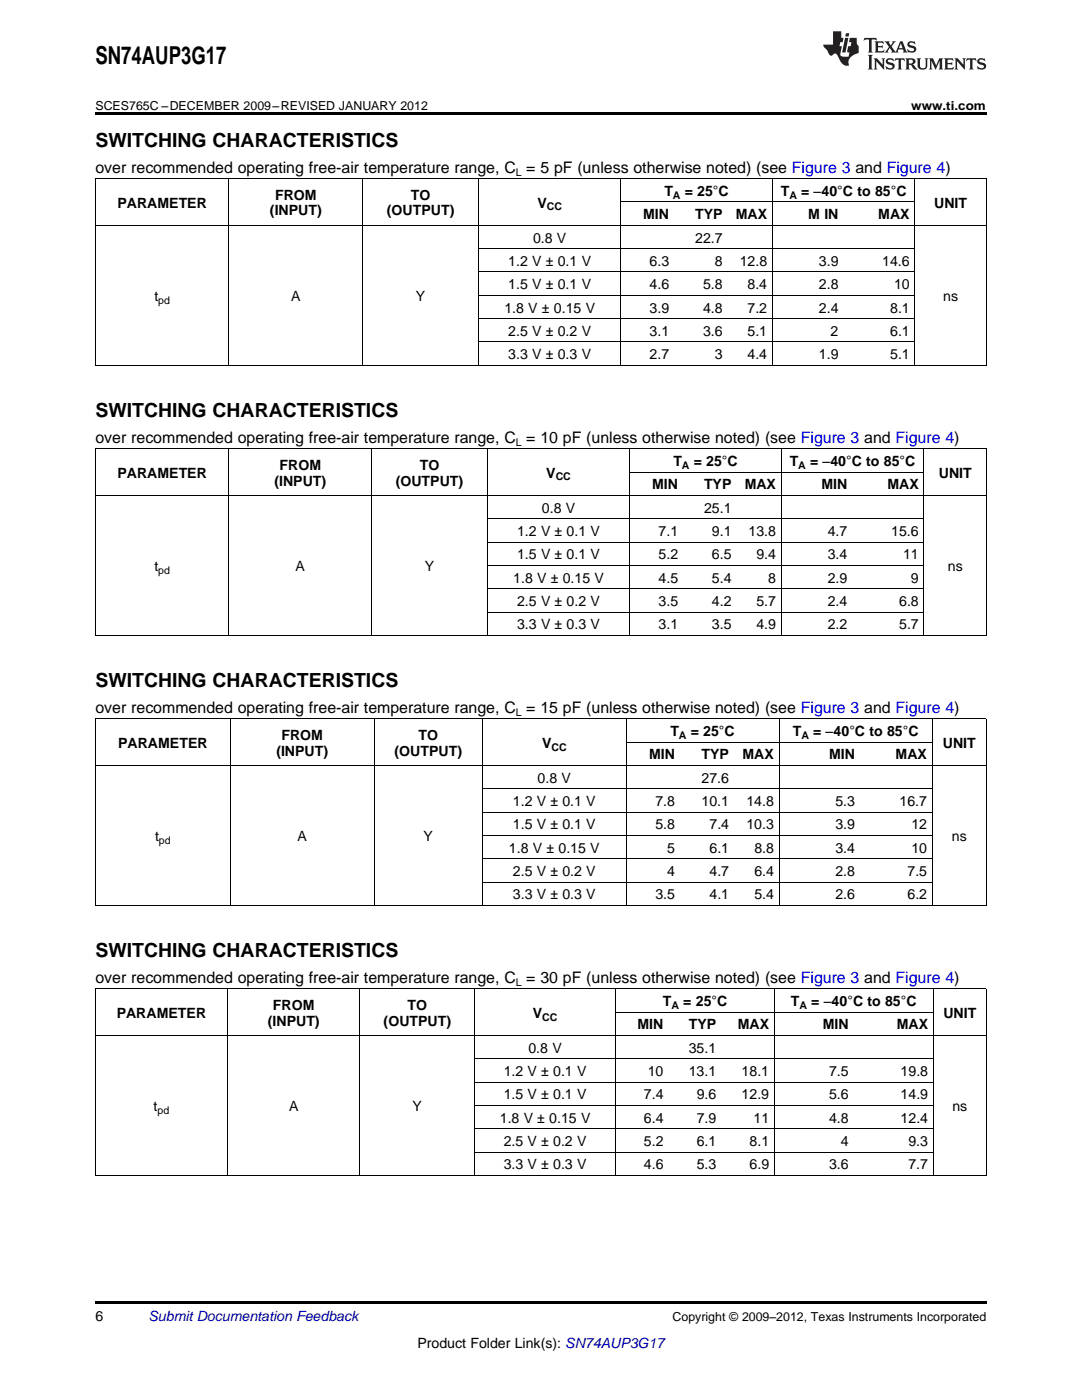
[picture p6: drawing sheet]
<svg xmlns="http://www.w3.org/2000/svg" width="216mm" height="279mm" viewBox="0 0 216 279" stroke-linecap="round" stroke-linejoin="round" font-family="sans-serif">
<defs><g id="words">
<text font-size="4.9" x="19" y="12.8">SN74AUP3G17</text>
<g font-size="3.9">
<text x="19" y="29.3">SWITCHING CHARACTERISTICS</text>
<text x="19" y="83.2">SWITCHING CHARACTERISTICS</text>
<text x="19" y="137.1">SWITCHING CHARACTERISTICS</text>
<text x="19" y="191">SWITCHING CHARACTERISTICS</text>
</g>
<g font-size="3.2">
<text x="19" y="34.4">over recommended operating free-air temperature range, C = 5 pF (unless otherwise noted) (see Figure 3 and Figure 4)</text>
<text x="19" y="88.3">over recommended operating free-air temperature range, C = 10 pF (unless otherwise noted) (see Figure 3 and Figure 4)</text>
<text x="19" y="142.2">over recommended operating free-air temperature range, C = 15 pF (unless otherwise noted) (see Figure 3 and Figure 4)</text>
<text x="19" y="196.1">over recommended operating free-air temperature range, C = 30 pF (unless otherwise noted) (see Figure 3 and Figure 4)</text>
</g>
<g font-size="2.8">
<text x="23.4" y="41.4">PARAMETER</text>
<text x="54.9" y="39.8">FROM</text>
<text x="82" y="39.8">TO</text>
<text x="107.2" y="41.4">V</text>
<text x="132.6" y="39.1">T</text>
<text x="136.6" y="39.1">= 25°C</text>
<text x="155.8" y="39.1">T</text>
<text x="159.9" y="39.1">= –40°C to 85°C</text>
<text x="186.4" y="41.4">UNIT</text>
<text x="53.9" y="43">(INPUT)</text>
<text x="77.2" y="43">(OUTPUT)</text>
<text x="128.3" y="43.7">MIN</text>
<text x="138.7" y="43.7">TYP</text>
<text x="146.8" y="43.7">MAX</text>
<text x="161.3" y="43.7">M IN</text>
<text x="175.3" y="43.7">MAX</text>
<text x="101.4" y="53.1">1.2 V ± 0.1 V</text>
<text x="106.4" y="48.4">0.8 V</text>
<text x="129.6" y="53.1">6.3</text>
<text x="138.7" y="48.4">22.7</text>
<text x="142.6" y="53.1">8</text>
<text x="147.6" y="53.1">12.8</text>
<text x="163.4" y="53.1">3.9</text>
<text x="176" y="53.1">14.6</text>
<text x="101.4" y="57.7">1.5 V ± 0.1 V</text>
<text x="129.6" y="57.7">4.6</text>
<text x="140.3" y="57.7">5.8</text>
<text x="149.2" y="57.7">8.4</text>
<text x="163.4" y="57.7">2.8</text>
<text x="178.4" y="57.7">10</text>
<text x="30.8" y="60">t</text>
<text x="58.1" y="60">A</text>
<text x="83" y="60">Y</text>
<text x="100.6" y="62.4">1.8 V ± 0.15 V</text>
<text x="129.6" y="62.4">3.9</text>
<text x="140.3" y="62.4">4.8</text>
<text x="149.2" y="62.4">7.2</text>
<text x="163.4" y="62.4">2.4</text>
<text x="177.6" y="62.4">8.1</text>
<text x="188.2" y="60">ns</text>
<text x="101.4" y="67">2.5 V ± 0.2 V</text>
<text x="101.4" y="71.7">3.3 V ± 0.3 V</text>
<text x="129.6" y="67">3.1</text>
<text x="129.6" y="71.7">2.7</text>
<text x="140.3" y="67">3.6</text>
<text x="142.6" y="71.7">3</text>
<text x="149.2" y="67">5.1</text>
<text x="149.2" y="71.7">4.4</text>
<text x="163.4" y="71.7">1.9</text>
<text x="165.7" y="67">2</text>
<text x="177.6" y="67">6.1</text>
<text x="177.6" y="71.7">5.1</text>
<text x="23.4" y="95.3">PARAMETER</text>
<text x="55.8" y="93.7">FROM</text>
<text x="83.7" y="93.7">TO</text>
<text x="109" y="95.3">V</text>
<text x="134.4" y="93">T</text>
<text x="138.4" y="93">= 25°C</text>
<text x="157.6" y="93">T</text>
<text x="161.6" y="93">= –40°C to 85°C</text>
<text x="187.3" y="95.3">UNIT</text>
<text x="54.8" y="96.9">(INPUT)</text>
<text x="79" y="96.9">(OUTPUT)</text>
<text x="130.1" y="97.6">MIN</text>
<text x="140.5" y="97.6">TYP</text>
<text x="148.6" y="97.6">MAX</text>
<text x="163.9" y="97.6">MIN</text>
<text x="177.1" y="97.6">MAX</text>
<text x="103.2" y="107">1.2 V ± 0.1 V</text>
<text x="108.1" y="102.3">0.8 V</text>
<text x="131.4" y="107">7.1</text>
<text x="140.5" y="102.3">25.1</text>
<text x="142.1" y="107">9.1</text>
<text x="149.4" y="107">13.8</text>
<text x="165.2" y="107">4.7</text>
<text x="177.8" y="107">15.6</text>
<text x="30.8" y="113.9">t</text>
<text x="59" y="113.9">A</text>
<text x="84.7" y="113.9">Y</text>
<text x="103.2" y="111.6">1.5 V ± 0.1 V</text>
<text x="131.4" y="111.6">5.2</text>
<text x="142.1" y="111.6">6.5</text>
<text x="150.9" y="111.6">9.4</text>
<text x="165.2" y="111.6">3.4</text>
<text x="180.2" y="111.6">11</text>
<text x="189.1" y="113.9">ns</text>
<text x="102.4" y="116.3">1.8 V ± 0.15 V</text>
<text x="131.4" y="116.3">4.5</text>
<text x="142.1" y="116.3">5.4</text>
<text x="153.3" y="116.3">8</text>
<text x="165.2" y="116.3">2.9</text>
<text x="181.8" y="116.3">9</text>
<text x="103.2" y="120.9">2.5 V ± 0.2 V</text>
<text x="103.2" y="125.6">3.3 V ± 0.3 V</text>
<text x="131.4" y="120.9">3.5</text>
<text x="131.4" y="125.6">3.1</text>
<text x="142.1" y="120.9">4.2</text>
<text x="142.1" y="125.6">3.5</text>
<text x="150.9" y="120.9">5.7</text>
<text x="150.9" y="125.6">4.9</text>
<text x="165.2" y="120.9">2.4</text>
<text x="165.2" y="125.6">2.2</text>
<text x="179.4" y="120.9">6.8</text>
<text x="179.4" y="125.6">5.7</text>
<text x="23.6" y="149.2">PARAMETER</text>
<text x="56.2" y="147.6">FROM</text>
<text x="83.5" y="147.6">TO</text>
<text x="108.2" y="149.2">V</text>
<text x="133.8" y="146.9">T</text>
<text x="137.8" y="146.9">= 25°C</text>
<text x="158.2" y="146.9">T</text>
<text x="162.3" y="146.9">= –40°C to 85°C</text>
<text x="188.1" y="149.2">UNIT</text>
<text x="55.1" y="150.8">(INPUT)</text>
<text x="78.7" y="150.8">(OUTPUT)</text>
<text x="129.5" y="151.6">MIN</text>
<text x="140" y="151.6">TYP</text>
<text x="148.2" y="151.6">MAX</text>
<text x="165.5" y="151.6">MIN</text>
<text x="178.7" y="151.6">MAX</text>
<text x="102.3" y="160.9">1.2 V ± 0.1 V</text>
<text x="107.3" y="156.2">0.8 V</text>
<text x="130.8" y="160.9">7.8</text>
<text x="140" y="156.2">27.6</text>
<text x="140" y="160.9">10.1</text>
<text x="148.9" y="160.9">14.8</text>
<text x="166.7" y="160.9">5.3</text>
<text x="179.5" y="160.9">16.7</text>
<text x="30.9" y="167.9">t</text>
<text x="59.4" y="167.9">A</text>
<text x="84.5" y="167.9">Y</text>
<text x="102.3" y="165.5">1.5 V ± 0.1 V</text>
<text x="130.8" y="165.5">5.8</text>
<text x="141.6" y="165.5">7.4</text>
<text x="148.9" y="165.5">10.3</text>
<text x="166.7" y="165.5">3.9</text>
<text x="181.9" y="165.5">12</text>
<text x="189.9" y="167.9">ns</text>
<text x="101.6" y="170.2">1.8 V ± 0.15 V</text>
<text x="133.1" y="170.2">5</text>
<text x="141.6" y="170.2">6.1</text>
<text x="150.5" y="170.2">8.8</text>
<text x="166.7" y="170.2">3.4</text>
<text x="181.9" y="170.2">10</text>
<text x="102.3" y="174.8">2.5 V ± 0.2 V</text>
<text x="102.3" y="179.5">3.3 V ± 0.3 V</text>
<text x="130.8" y="179.5">3.5</text>
<text x="133.1" y="174.8">4</text>
<text x="141.6" y="174.8">4.7</text>
<text x="141.6" y="179.5">4.1</text>
<text x="150.5" y="174.8">6.4</text>
<text x="150.5" y="179.5">5.4</text>
<text x="166.7" y="174.8">2.8</text>
<text x="166.7" y="179.5">2.6</text>
<text x="181.1" y="174.8">7.5</text>
<text x="181.1" y="179.5">6.2</text>
<text x="23.3" y="203.1">PARAMETER</text>
<text x="54.5" y="201.5">FROM</text>
<text x="81.3" y="201.5">TO</text>
<text x="106.3" y="203.1">V</text>
<text x="132.3" y="200.8">T</text>
<text x="136.3" y="200.8">= 25°C</text>
<text x="157.8" y="200.8">T</text>
<text x="161.9" y="200.8">= –40°C to 85°C</text>
<text x="188.2" y="203.1">UNIT</text>
<text x="53.4" y="204.7">(INPUT)</text>
<text x="76.6" y="204.7">(OUTPUT)</text>
<text x="127.2" y="205.5">MIN</text>
<text x="137.4" y="205.5">TYP</text>
<text x="147.2" y="205.5">MAX</text>
<text x="164.2" y="205.5">MIN</text>
<text x="178.9" y="205.5">MAX</text>
<text x="100.5" y="214.8">1.2 V ± 0.1 V</text>
<text x="105.4" y="210.1">0.8 V</text>
<text x="129.3" y="214.8">10</text>
<text x="137.4" y="210.1">35.1</text>
<text x="137.4" y="214.8">13.1</text>
<text x="148" y="214.8">18.1</text>
<text x="165.4" y="214.8">7.5</text>
<text x="179.7" y="214.8">19.8</text>
<text x="30.7" y="221.8">t</text>
<text x="57.7" y="221.8">A</text>
<text x="82.3" y="221.8">Y</text>
<text x="100.5" y="219.4">1.5 V ± 0.1 V</text>
<text x="128.5" y="219.4">7.4</text>
<text x="139" y="219.4">9.6</text>
<text x="148" y="219.4">12.9</text>
<text x="165.4" y="219.4">5.6</text>
<text x="179.7" y="219.4">14.9</text>
<text x="190" y="221.8">ns</text>
<text x="99.7" y="224.1">1.8 V ± 0.15 V</text>
<text x="128.5" y="224.1">6.4</text>
<text x="139" y="224.1">7.9</text>
<text x="150.4" y="224.1">11</text>
<text x="165.4" y="224.1">4.8</text>
<text x="179.7" y="224.1">12.4</text>
<text x="100.5" y="228.7">2.5 V ± 0.2 V</text>
<text x="100.5" y="233.4">3.3 V ± 0.3 V</text>
<text x="128.5" y="228.7">5.2</text>
<text x="128.5" y="233.4">4.6</text>
<text x="139" y="228.7">6.1</text>
<text x="139" y="233.4">5.3</text>
<text x="149.6" y="228.7">8.1</text>
<text x="149.6" y="233.4">6.9</text>
<text x="165.4" y="233.4">3.6</text>
<text x="167.8" y="228.7">4</text>
<text x="181.3" y="228.7">9.3</text>
<text x="181.3" y="233.4">7.7</text>
<text x="19" y="263.6">6</text>
<text x="83.3" y="269">Product Folder Link(s): SN74AUP3G17</text>
</g>
<text font-size="2.8" fill="#0000c8" x="29.6" y="263.6">Submit Documentation Feedback</text>
<g font-size="2.5">
<text x="19" y="21.9">SCES765C –DECEMBER 2009–REVISED JANUARY 2012</text>
<text x="181.8" y="21.9">www.ti.com</text>
<text x="134.2" y="263.6">Copyright © 2009–2012, Texas Instruments Incorporated</text>
</g>
<g font-size="2.1">
<text x="102.9" y="35.1">L</text>
<text x="109.1" y="42">CC</text>
<text x="134.3" y="39.7">A</text>
<text x="157.5" y="39.7">A</text>
<text x="31.6" y="60.6">pd</text>
<text x="102.9" y="89">L</text>
<text x="110.9" y="95.9">CC</text>
<text x="136.1" y="93.6">A</text>
<text x="159.3" y="93.6">A</text>
<text x="31.6" y="114.5">pd</text>
<text x="102.9" y="142.9">L</text>
<text x="110" y="149.8">CC</text>
<text x="135.5" y="147.5">A</text>
<text x="159.9" y="147.5">A</text>
<text x="31.7" y="168.4">pd</text>
<text x="102.9" y="196.8">L</text>
<text x="108.2" y="203.7">CC</text>
<text x="134" y="201.4">A</text>
<text x="159.5" y="201.4">A</text>
<text x="31.4" y="222.3">pd</text>
</g>
</g></defs>
<g fill="#231f20">
<path d="M172.5 7.6l-.1 .5 .4-.2h.6v.1v2.1l-.2 .4h.9l-.2-.4v-2.1l.1-.1h.5l.5 .2-.2-.5zM174.5 8.3l.2 .3v1.5l-.2 .4h1.8l.2-.6a1.04 1.04 0 0 1-1.3 .2v-.7h.6l.3 .2v-.6l-.3 .2h-.6v-.6l.8-.1 .4 .3-.2-.5zM176.5 8.3l.9 1.1-.9 1.1h.8l-.2-.2 .4-.7 .5 .7-.2 .2h1.5l-.2-.2 .2-.4h.9l.1 .4-.2 .2h1l-.3-.3-.7-1.9h-.5l-.9 2-.8-1 .9-1h-.8l.1 .3-.4 .5-.3-.6 .1-.2zM179.7 8.6l.4 1h-.7zM181.3 8.4a.63 .63 0 0 0-.2 .7 .63 .63 0 0 0 .6 .4l.6 .2 .1 .2a.75 .75 0 0 1-.7 .4 .75 .75 0 0 1-.6-.5l.1 .7 .1-.1a1.11 1.11 0 0 0 1.5-.6 1.13 1.13 0 0 0-1.2-.8l-.1-.4a1.04 1.04 0 0 1 1.2 .2l-.2-.5-.2 .1-.4-.2zM173.2 10.9l.2 .4v2.2l-.2 .4h1l-.3-.4v-2.2l.3-.4zM174.3 11.6l.3 .4v1.5l-.3 .4h.8l-.2-.4v-1.3l1.5 1.7v-1.9l.2-.4h-.7l.2 .4v.9l-1.1-1.3zM177 11.8a.62 .62 0 0 0-.2 .7 .62 .62 0 0 0 .6 .4l.6 .1 .1 .3a.76 .76 0 0 1-.7 .3 .76 .76 0 0 1-.7-.4l.2 .7 .1-.1a1.11 1.11 0 0 0 1.5-.6 1.13 1.13 0 0 0-1.2-.8l-.1-.4a1.04 1.04 0 0 1 1.2 .2l-.2-.6-.2 .1-.5-.1zM178.7 11.6l-.2 .6a.61 .61 0 0 1 .8-.3v1.6l-.2 .4h.9l-.2-.4v-1.6a.63 .63 0 0 1 .7 .3l-.1-.6zM180.6 11.6l.3 .4v1.5l-.3 .4h1l-.2-.2-.1-.8 .6 .2a.76 .76 0 0 0 1.2 .7l-1-1a.58 .58 0 0 0 .6-.5 .58 .58 0 0 0-.5-.6zM181.4 11.9h.1a.45 .45 0 0 1 .5 .1 .45 .45 0 0 1 .1 .5l-.8 .2zM182.9 11.6l.2 .2a2.17 2.17 0 0 0 .3 1.9 .99 .99 0 0 0 1.6-.6v-1.1l.2-.4h-.7l.2 .2a1.92 1.92 0 0 1-.2 1.8 .6 .6 0 0 1-.9-.5v-1.1l.2-.4zM185.4 11.6l.2 .4v1.5l-.2 .4h.7l-.2-.4v-1.4l.8 1.8 .8-1.8v1.4l-.2 .4h.9l-.2-.4v-1.5l.2-.4h-.8l-.6 1.5-.6-1.5zM188.4 11.6l.2 .4v1.5l-.2 .4h1.8l.1-.6a1.04 1.04 0 0 1-1.2 .1v-.6h.5l.4 .2v-.6l-.4 .2h-.5v-.7h.8l.3 .3-.1-.6zM190.5 11.6l.2 .4v1.5l-.2 .4h.7l-.2-.4v-1.3l1.5 1.7v-1.9l.2-.4h-.7l.2 .4v.9l-1.1-1.3zM192.9 11.6l-.1 .6a.61 .61 0 0 1 .7-.3l.1 1.6-.3 .4h1l-.3-.4 .1-1.6a.63 .63 0 0 1 .7 .3l-.1-.6zM195.2 11.8a.62 .62 0 0 0-.2 .7 .62 .62 0 0 0 .6 .4l.6 .1 .1 .3a.76 .76 0 0 1-.7 .3 .76 .76 0 0 1-.6-.4l.1 .7 .1-.1a1.11 1.11 0 0 0 1.6-.6 1.13 1.13 0 0 0-1.3-.8l-.1-.4a1.04 1.04 0 0 1 1.2 .2l-.1-.6-.2 .1-.5-.1z"/>
<path d="M166.2 6.3v2.6h-1.9v.4l.8 .9a.91 .91 0 0 0 1 .8 .56 .56 0 0 1 .5-.3 .56 .56 0 0 1 .5 .3l.4 .8a1.53 1.53 0 0 0 1.9 1.2 1.54 1.54 0 0 1 1-2.1l.9-.3v-1.4a1.52 1.52 0 0 1-.4-1.6h-1.3l-.2 .8h.5l-.2 .8h-.5l-.1 1v.2l.4 .1-.2 .8a1.93 1.93 0 0 1-1.6-.3l.3-1.8h-.5l.2-.8h.4l.2-.8h-.4v-1.3zM168.6 7.6l-.6 2.9h.7l.6-2.9zM168.8 6.6l-.1 .7h.6l.2-.7z"/>
</g>
<path d="M19 22.5h177.8v.5h-177.8zM19 259.7h177.8v.5h-177.8z" fill="#000"/>
<g fill="none" stroke="#000" stroke-width=".2">
<path d="M19 35.6h177.8M19.1 35.7v37.3M45.7 35.7v37.3M72.3 35.7v37.3M95.4 35.7v37.3M123.9 35.7v37.3M154.1 35.7v37.3M182.5 35.7v37.3M196.8 35.7v37.3M19 45h177.8M95.5 58.9h87.1M95.5 54.3h87.1"/>
<path d="M95.5 49.6h87.1M123.9 40.3h58.7M19 72.9h177.8M95.5 68.2h87.1M95.5 63.6h87.1M19 98.9h177.8M19 89.6h177.8M19.1 89.6v37.3M45.7 89.6v37.3M74.1 89.6v37.3M97.2 89.6v37.3M125.7 89.6v37.3"/>
<path d="M125.7 94.2h58.7M155.9 89.6v37.3M184.3 89.6v37.3M196.8 89.6v37.3M97.3 117.5h87.1M97.3 112.8h87.1M97.3 108.2h87.1M97.3 103.5h87.1M19 126.8h177.8M97.3 122.1h87.1M19 152.8h177.8M19 143.5h177.8"/>
<path d="M19.1 143.5v37.3M45.9 143.5v37.3M74.7 143.5v37.3M96.2 143.5v37.3M96.3 157.4h89.8M124.9 143.5v37.3M125 148.1h61.1M155.5 143.5v37.3M186 143.5v37.3M196.8 143.5v37.3M96.3 176.1h89.8M96.3 171.4h89.8"/>
<path d="M96.3 166.7h89.8M96.3 162.1h89.8M19 197.4h177.8M19 180.7h177.8M19.1 197.4v37.3M45.4 197.4v37.3M71.8 197.4v37.3M94.7 197.4v37.3M122.9 197.4v37.3M154.5 197.4v37.3M186.2 197.4v37.3M196.8 197.4v37.3"/>
<path d="M19 206.7h177.8M94.7 216h91.6M94.7 211.3h91.6M122.9 202h63.4M19 234.6h177.8M94.7 230h91.6M94.7 225.3h91.6M94.7 220.6h91.6"/>
</g>
<use href="#words"/>
</svg>
